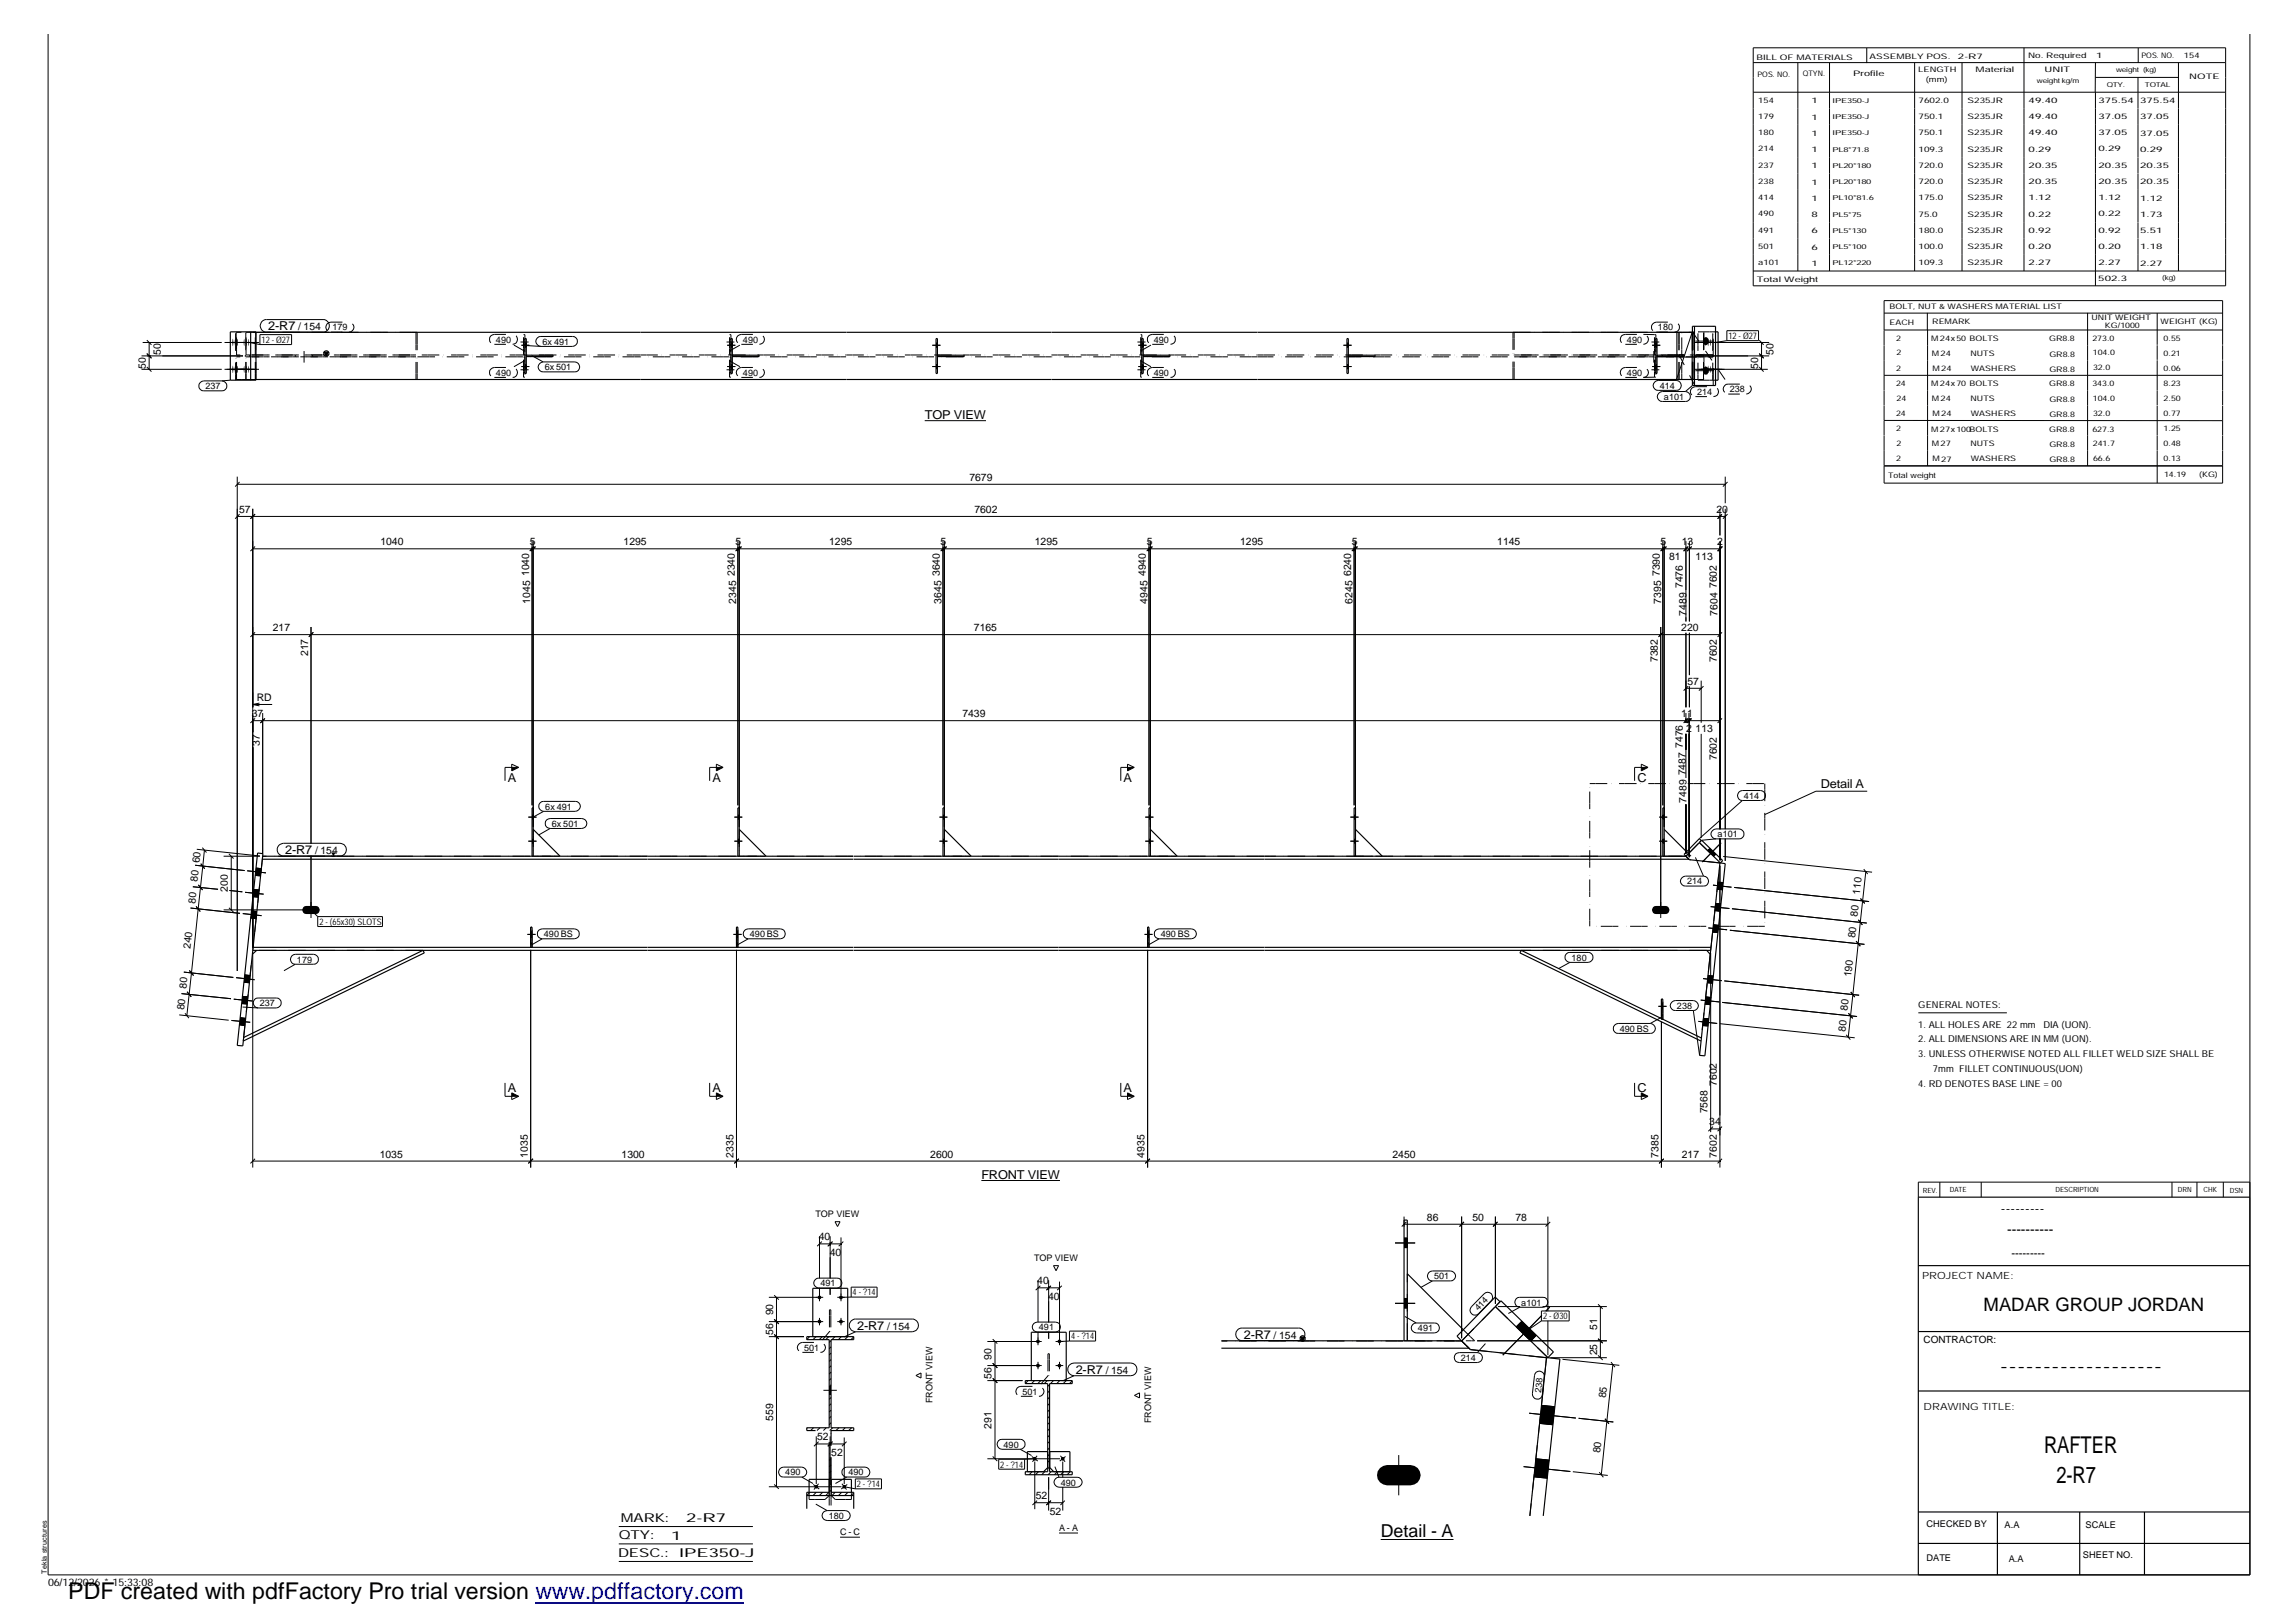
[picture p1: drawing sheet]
<svg xmlns="http://www.w3.org/2000/svg" width="420mm" height="297mm" viewBox="0 0 420 297" stroke-linecap="round" stroke-linejoin="round" font-family="sans-serif">
<defs><g id="words">
<g font-size="4.2">
<text x="374.2" y="265.9">RAFTER</text>
<text x="376.5" y="271.4">2-R7</text>
<text x="12.5" y="292.7">PDF created with pdfFactory Pro trial version www.pdffactory.com</text>
</g>
<text font-size="3.4" x="363.1" y="239.9">MADAR GROUP JORDAN</text>
<text font-size="3.3" x="252.8" y="281.4">Detail - A</text>
<g font-size="2.5">
<text x="366.3" y="222.1">---------</text>
<text x="367.5" y="225.9">----------</text>
<text x="366.1" y="250.9">-------------------</text>
</g>
<g font-size="2.2">
<text x="49.1" y="60.5">2-R7</text>
<text x="169.3" y="76.7">TOP VIEW</text>
<text x="93" y="143">A</text>
<text x="130.4" y="143">A</text>
<text x="205.7" y="143">A</text>
<text x="299.8" y="143">C</text>
<text x="333.3" y="144.3">Detail A</text>
<text x="52.2" y="156.4">2-R7</text>
<text x="93" y="199.8">A</text>
<text x="130.4" y="199.8">A</text>
<text x="205.7" y="199.8">A</text>
<text x="299.8" y="199.8">C</text>
<text x="179.7" y="215.7">FRONT VIEW</text>
<text x="156.9" y="243.4">2-R7</text>
<text x="227.7" y="245.1">2-R7</text>
<text x="196.9" y="251.5">2-R7</text>
<text x="113.3" y="281.8">QTY:</text>
<text x="113.7" y="278.6">MARK:</text>
<text x="122.9" y="281.8">1</text>
<text x="125.6" y="278.6">2-R7</text>
<text x="113.2" y="285">DESC.:</text>
<text x="124.3" y="284.9">IPE350-J</text>
</g>
<text font-size="2.1" x="368.3" y="230.1">---------</text>
<g font-size="1.9">
<text x="29.5" y="65" transform="rotate(-90 29.5 65)">50</text>
<text x="54.6" y="60.5">/ 154</text>
<text x="324.7" y="65" transform="rotate(-90 324.7 65)">50</text>
<text x="26.7" y="67.5" transform="rotate(-90 26.7 67.5)">50</text>
<text x="321.9" y="67.5" transform="rotate(-90 321.9 67.5)">50</text>
<text x="177.5" y="88">7679</text>
<text x="43.8" y="93.9">57</text>
<text x="178.4" y="93.9">7602</text>
<text x="314.2" y="93.9">20</text>
<text x="69.6" y="99.8">1040</text>
<text x="97" y="99.8">5</text>
<text x="114.2" y="99.8">1295</text>
<text x="134.7" y="99.8">5</text>
<text x="151.8" y="99.8">1295</text>
<text x="172.2" y="99.8">5</text>
<text x="189.4" y="99.8">1295</text>
<text x="209.9" y="99.8">5</text>
<text x="227" y="99.8">1295</text>
<text x="247.5" y="99.8">5</text>
<text x="274.1" y="99.8">1145</text>
<text x="304" y="99.8">5</text>
<text x="307.9" y="99.8">13</text>
<text x="314.4" y="99.8">2</text>
<text x="96.9" y="105.4" transform="rotate(-90 96.9 105.4)">1040</text>
<text x="134.5" y="105.4" transform="rotate(-90 134.5 105.4)">2340</text>
<text x="172.1" y="105.4" transform="rotate(-90 172.1 105.4)">3640</text>
<text x="209.8" y="105.4" transform="rotate(-90 209.8 105.4)">4940</text>
<text x="247.4" y="105.4" transform="rotate(-90 247.4 105.4)">6240</text>
<text x="303.9" y="105.4" transform="rotate(-90 303.9 105.4)">7390</text>
<text x="305.6" y="102.6">81</text>
<text x="308.1" y="107.6" transform="rotate(-90 308.1 107.6)">7476</text>
<text x="310.4" y="102.6">113</text>
<text x="314.3" y="107.6" transform="rotate(-90 314.3 107.6)">7602</text>
<text x="97.1" y="110.5" transform="rotate(-90 97.1 110.5)">1045</text>
<text x="134.8" y="110.5" transform="rotate(-90 134.8 110.5)">2345</text>
<text x="172.3" y="110.5" transform="rotate(-90 172.3 110.5)">3645</text>
<text x="210.1" y="110.5" transform="rotate(-90 210.1 110.5)">4945</text>
<text x="247.6" y="110.5" transform="rotate(-90 247.6 110.5)">6245</text>
<text x="304.1" y="110.5" transform="rotate(-90 304.1 110.5)">7395</text>
<text x="308.7" y="112.7" transform="rotate(-90 308.7 112.7)">7489</text>
<text x="314.4" y="112.7" transform="rotate(-90 314.4 112.7)">7604</text>
<text x="50" y="115.5">217</text>
<text x="178.3" y="115.5">7165</text>
<text x="307.8" y="115.5">220</text>
<text x="56.4" y="120.1" transform="rotate(-90 56.4 120.1)">217</text>
<text x="303.5" y="121.2" transform="rotate(-90 303.5 121.2)">7382</text>
<text x="308.9" y="125.3">57</text>
<text x="314.3" y="121.2" transform="rotate(-90 314.3 121.2)">7602</text>
<text x="46.1" y="131.2">37</text>
<text x="47" y="128.3">RD</text>
<text x="176.2" y="131.2">7439</text>
<text x="307.8" y="131.2">11</text>
<text x="47.5" y="136.5" transform="rotate(-90 47.5 136.5)">37</text>
<text x="308.1" y="136.9" transform="rotate(-90 308.1 136.9)">7476</text>
<text x="308.7" y="134">2</text>
<text x="310.4" y="134">113</text>
<text x="308.7" y="141.9" transform="rotate(-90 308.7 141.9)">7487</text>
<text x="314.3" y="139.1" transform="rotate(-90 314.3 139.1)">7602</text>
<text x="308.7" y="146.9" transform="rotate(-90 308.7 146.9)">7489</text>
<text x="36.2" y="161.4" transform="rotate(-84 36.2 161.4)">80</text>
<text x="36.5" y="158" transform="rotate(-84 36.5 158)">60</text>
<text x="57.7" y="156.4">/ 154</text>
<text x="35.8" y="165.4" transform="rotate(-84 35.8 165.4)">80</text>
<text x="41.7" y="163.3" transform="rotate(-90 41.7 163.3)">200</text>
<text x="340.1" y="167.8" transform="rotate(-84 340.1 167.8)">80</text>
<text x="340.5" y="163.7" transform="rotate(-84 340.5 163.7)">110</text>
<text x="34.9" y="173.7" transform="rotate(-84 34.9 173.7)">240</text>
<text x="339.6" y="171.7" transform="rotate(-84 339.6 171.7)">80</text>
<text x="338.9" y="178.9" transform="rotate(-84 338.9 178.9)">190</text>
<text x="33.7" y="184.9" transform="rotate(-84 33.7 184.9)">80</text>
<text x="34.1" y="181" transform="rotate(-84 34.1 181)">80</text>
<text x="338.2" y="184.9" transform="rotate(-84 338.2 184.9)">80</text>
<text x="337.9" y="188.8" transform="rotate(-84 337.9 188.8)">80</text>
<text x="312.6" y="203.8" transform="rotate(-90 312.6 203.8)">7568</text>
<text x="314.3" y="198.7" transform="rotate(-90 314.3 198.7)">7602</text>
<text x="312.9" y="205.9">34</text>
<text x="69.5" y="211.9">1035</text>
<text x="96.6" y="211.9" transform="rotate(-90 96.6 211.9)">1035</text>
<text x="113.8" y="211.9">1300</text>
<text x="134.3" y="211.9" transform="rotate(-90 134.3 211.9)">2335</text>
<text x="170.3" y="211.9">2600</text>
<text x="209.5" y="211.9" transform="rotate(-90 209.5 211.9)">4935</text>
<text x="254.9" y="211.9">2450</text>
<text x="303.6" y="211.9" transform="rotate(-90 303.6 211.9)">7385</text>
<text x="307.9" y="211.9">217</text>
<text x="314.3" y="211.9" transform="rotate(-90 314.3 211.9)">7602</text>
<text x="149.9" y="227">40</text>
<text x="261.2" y="223.4">86</text>
<text x="269.6" y="223.4">50</text>
<text x="277.5" y="223.4">78</text>
<text x="151.9" y="229.8">40</text>
<text x="189.9" y="235.1">40</text>
<text x="191.9" y="237.9">40</text>
<text x="141.5" y="244.3" transform="rotate(-90 141.5 244.3)">56</text>
<text x="141.5" y="240.7" transform="rotate(-90 141.5 240.7)">90</text>
<text x="162.4" y="243.4">/ 154</text>
<text x="233.2" y="245.1">/ 154</text>
<text x="292.4" y="243.4" transform="rotate(-90 292.4 243.4)">51</text>
<text x="181.5" y="248.8" transform="rotate(-90 181.5 248.8)">90</text>
<text x="202.4" y="251.5">/ 154</text>
<text x="292.4" y="248.1" transform="rotate(-90 292.4 248.1)">25</text>
<text x="181.5" y="252.4" transform="rotate(-90 181.5 252.4)">56</text>
<text x="294" y="255.9" transform="rotate(-84 294 255.9)">85</text>
<text x="141.5" y="260" transform="rotate(-90 141.5 260)">559</text>
<text x="149.6" y="263.6">52</text>
<text x="181.5" y="261.5" transform="rotate(-90 181.5 261.5)">291</text>
<text x="152.2" y="266.4">52</text>
<text x="292.9" y="266" transform="rotate(-84 292.9 266)">80</text>
<text x="189.6" y="274.4">52</text>
<text x="192.2" y="277.2">52</text>
<text x="8.8" y="290.2">06/12/2026 * 15:33:08</text>
</g>
<g font-size="1.8">
<text x="351.9" y="234.1">PROJECT NAME:</text>
<text x="352.2" y="245.8">CONTRACTOR:</text>
<text x="352.2" y="258.1">DRAWING TITLE:</text>
</g>
<g font-size="1.7">
<text x="47.9" y="62.8">12 - Ø27</text>
<text x="60.9" y="60.5">179</text>
<text x="90.8" y="62.7">490</text>
<text x="99.3" y="63.1">6x 491</text>
<text x="136" y="62.7">490</text>
<text x="211.2" y="62.7">490</text>
<text x="297.9" y="62.7">490</text>
<text x="303.5" y="60.5">180</text>
<text x="316.4" y="62">12 - Ø27</text>
<text x="37.6" y="71.2">237</text>
<text x="90.8" y="68.8">490</text>
<text x="99.7" y="67.8">6x 501</text>
<text x="136" y="68.8">490</text>
<text x="211.2" y="68.8">490</text>
<text x="297.9" y="68.8">490</text>
<text x="303.9" y="71.1">414</text>
<text x="316.7" y="71.8">238</text>
<text x="304.6" y="73.2">a101</text>
<text x="310.7" y="72.3">214</text>
<text x="99.8" y="148.2">6x 491</text>
<text x="319.3" y="146.2">414</text>
<text x="101" y="151.3">6x 501</text>
<text x="314.5" y="153.2">a101</text>
<text x="308.9" y="161.9">214</text>
<text x="58.5" y="169.3">2 - (65x30) SLOTS</text>
<text x="99.6" y="171.5">490 BS</text>
<text x="137.3" y="171.5">490 BS</text>
<text x="212.5" y="171.5">490 BS</text>
<text x="54.4" y="176.2">179</text>
<text x="287.7" y="175.8">180</text>
<text x="47.5" y="184.2">237</text>
<text x="307" y="184.6">238</text>
<text x="351.2" y="184.6">GENERAL NOTES:</text>
<text x="296.5" y="188.8">490 BS</text>
<text x="351.2" y="190.8">2. ALL DIMENSIONS ARE IN MM (UON).</text>
<text x="351.2" y="188.1">1. ALL HOLES ARE 22 mm</text>
<text x="374.1" y="188.1">DIA (UON).</text>
<text x="351.2" y="193.5">3. UNLESS OTHERWISE NOTED ALL FILLET WELD SIZE SHALL BE</text>
<text x="353.9" y="196.2">7mm FILLET CONTINUOUS(UON)</text>
<text x="351.2" y="198.9">4. RD DENOTES BASE LINE = 00</text>
<text x="149.3" y="222.7">TOP VIEW</text>
<text x="189.3" y="230.7">TOP VIEW</text>
<text x="150.2" y="235.4">491</text>
<text x="156.1" y="237.1">4 - ?14</text>
<text x="262.6" y="234.1">501</text>
<text x="270.7" y="240" transform="rotate(-46 270.7 240)">414</text>
<text x="278.5" y="239">a101</text>
<text x="190.2" y="243.5">491</text>
<text x="196.1" y="245.1">4 - ?14</text>
<text x="259.6" y="243.7">491</text>
<text x="282.5" y="241.5">2 - Ø30</text>
<text x="147.2" y="247.2">501</text>
<text x="267.4" y="249.1">214</text>
<text x="170.7" y="256.9" transform="rotate(-90 170.7 256.9)">FRONT VIEW</text>
<text x="187.2" y="255.3">501</text>
<text x="282.2" y="254.9" transform="rotate(-84 282.2 254.9)">238</text>
<text x="210.7" y="260.5" transform="rotate(-90 210.7 260.5)">FRONT VIEW</text>
<text x="183.1" y="268.6">2 - ?14</text>
<text x="183.7" y="265">490</text>
<text x="143.8" y="270">490</text>
<text x="155.3" y="270">490</text>
<text x="156.9" y="272.2">2 - ?14</text>
<text x="194.2" y="271.9">490</text>
<text x="151.7" y="278">180</text>
<text x="153.8" y="281">C - C</text>
<text x="193.9" y="280.2">A - A</text>
<text x="352.7" y="279.5">CHECKED BY</text>
<text x="367" y="279.6">A.A</text>
<text x="381.8" y="279.7">SCALE</text>
<text x="352.7" y="285.7">DATE</text>
<text x="367.7" y="285.9">A.A</text>
<text x="381.3" y="285.1">SHEET NO.</text>
</g>
<g font-size="1.4">
<text x="321.6" y="10.9">BILL OF MATERIALS</text>
<text x="342.3" y="10.7">ASSEMBLY POS.</text>
<text x="358.4" y="10.7">2-R7</text>
<text x="371.3" y="10.6">No. Required</text>
<text x="383.8" y="10.6">1</text>
<text x="392" y="10.6">POS. NO.</text>
<text x="399.8" y="10.7">154</text>
<text x="321.7" y="14">POS. NO.</text>
<text x="330" y="14">QTYN.</text>
<text x="339.3" y="13.8">Profile</text>
<text x="351.2" y="13.2">LENGTH</text>
<text x="352.6" y="15">(mm)</text>
<text x="361.7" y="13.2">Material</text>
<text x="374.3" y="13.2">UNIT</text>
<text x="400.8" y="14.4">NOTE</text>
<text x="321.9" y="18.8">154</text>
<text x="321.9" y="21.7">179</text>
<text x="331.6" y="18.9">1</text>
<text x="331.6" y="21.9">1</text>
<text x="351.2" y="18.8">7602.0</text>
<text x="351.2" y="21.8">750.1</text>
<text x="360.2" y="18.8">S235JR</text>
<text x="360.2" y="21.8">S235JR</text>
<text x="371.4" y="18.9">49.40</text>
<text x="371.4" y="21.8">49.40</text>
<text x="384.2" y="18.8">375.54</text>
<text x="384.2" y="21.8">37.05</text>
<text x="391.8" y="18.9">375.54</text>
<text x="391.8" y="21.8">37.05</text>
<text x="321.9" y="24.8">180</text>
<text x="321.9" y="27.7">214</text>
<text x="331.6" y="24.8">1</text>
<text x="331.6" y="27.8">1</text>
<text x="351.2" y="24.8">750.1</text>
<text x="351.2" y="27.8">109.3</text>
<text x="360.2" y="24.8">S235JR</text>
<text x="360.2" y="27.8">S235JR</text>
<text x="371.4" y="24.8">49.40</text>
<text x="371.4" y="27.8">0.29</text>
<text x="384.2" y="24.8">37.05</text>
<text x="384.2" y="27.7">0.29</text>
<text x="391.8" y="24.8">37.05</text>
<text x="391.8" y="27.8">0.29</text>
<text x="321.9" y="30.7">237</text>
<text x="321.9" y="33.6">238</text>
<text x="331.6" y="30.8">1</text>
<text x="331.6" y="33.8">1</text>
<text x="351.2" y="30.7">720.0</text>
<text x="351.2" y="33.7">720.0</text>
<text x="360.2" y="30.7">S235JR</text>
<text x="360.2" y="33.7">S235JR</text>
<text x="371.4" y="30.8">20.35</text>
<text x="371.4" y="33.7">20.35</text>
<text x="384.2" y="30.7">20.35</text>
<text x="384.2" y="33.7">20.35</text>
<text x="391.8" y="30.8">20.35</text>
<text x="391.8" y="33.7">20.35</text>
<text x="321.9" y="36.6">414</text>
<text x="321.9" y="39.6">490</text>
<text x="331.6" y="36.7">1</text>
<text x="331.6" y="39.7">8</text>
<text x="351.2" y="36.7">175.0</text>
<text x="351.2" y="39.7">75.0</text>
<text x="360.2" y="36.6">S235JR</text>
<text x="360.2" y="39.7">S235JR</text>
<text x="371.4" y="36.7">1.12</text>
<text x="371.4" y="39.7">0.22</text>
<text x="384.2" y="36.6">1.12</text>
<text x="384.2" y="39.6">0.22</text>
<text x="391.8" y="36.7">1.12</text>
<text x="391.8" y="39.7">1.73</text>
<text x="321.9" y="42.6">491</text>
<text x="321.9" y="45.5">501</text>
<text x="331.6" y="42.7">6</text>
<text x="331.6" y="45.7">6</text>
<text x="351.2" y="42.6">180.0</text>
<text x="351.2" y="45.6">100.0</text>
<text x="360.2" y="42.6">S235JR</text>
<text x="360.2" y="45.6">S235JR</text>
<text x="371.4" y="42.7">0.92</text>
<text x="371.4" y="45.6">0.20</text>
<text x="384.2" y="42.6">0.92</text>
<text x="384.2" y="45.6">0.20</text>
<text x="391.8" y="42.7">5.51</text>
<text x="391.8" y="45.6">1.18</text>
<text x="321.6" y="51.5">Total Weight</text>
<text x="321.9" y="48.5">a101</text>
<text x="331.6" y="48.6">1</text>
<text x="351.2" y="48.6">109.3</text>
<text x="360.2" y="48.5">S235JR</text>
<text x="371.4" y="48.6">2.27</text>
<text x="384.1" y="51.5">502.3</text>
<text x="384.2" y="48.5">2.27</text>
<text x="391.8" y="48.6">2.27</text>
<text x="345.9" y="59.4">EACH</text>
<text x="345.9" y="56.5">BOLT, NUT &amp; WASHERS MATERIAL LIST</text>
<text x="353.7" y="59.4">REMARK</text>
<text x="382.9" y="58.6">UNIT WEIGHT</text>
<text x="395.6" y="59.3">WEIGHT (KG)</text>
<text x="347.1" y="62.3">2</text>
<text x="347.2" y="65">2</text>
<text x="353.5" y="62.4">M 24x 50 BOLTS</text>
<text x="353.7" y="65.1">M 24</text>
<text x="360.7" y="65.1">NUTS</text>
<text x="375.2" y="62.5">GR8.8</text>
<text x="375.2" y="65.3">GR8.8</text>
<text x="383.1" y="62.4">273.0</text>
<text x="383.2" y="65.1">104.0</text>
<text x="385.4" y="60.1">KG/1000</text>
<text x="396.1" y="62.3">0.55</text>
<text x="396.1" y="65.1">0.21</text>
<text x="347.1" y="67.9">2</text>
<text x="347.1" y="70.6">24</text>
<text x="353.5" y="70.7">M 24x 70 BOLTS</text>
<text x="353.8" y="67.9">M 24</text>
<text x="360.8" y="67.9">WASHERS</text>
<text x="375.2" y="70.7">GR8.8</text>
<text x="375.2" y="68">GR8.8</text>
<text x="383.1" y="70.7">343.0</text>
<text x="383.2" y="67.8">32.0</text>
<text x="396.1" y="67.9">0.06</text>
<text x="396.1" y="70.6">8.23</text>
<text x="347.1" y="76.2">24</text>
<text x="347.2" y="73.3">24</text>
<text x="353.7" y="73.4">M 24</text>
<text x="353.8" y="76.2">M 24</text>
<text x="360.7" y="73.4">NUTS</text>
<text x="360.8" y="76.2">WASHERS</text>
<text x="375.2" y="73.6">GR8.8</text>
<text x="375.2" y="76.3">GR8.8</text>
<text x="383.2" y="73.3">104.0</text>
<text x="383.2" y="76.1">32.0</text>
<text x="396.1" y="73.4">2.50</text>
<text x="396.1" y="76.1">0.77</text>
<text x="347.1" y="78.9">2</text>
<text x="347.2" y="81.6">2</text>
<text x="353.5" y="79">M 27x 100BOLTS</text>
<text x="353.7" y="81.7">M 27</text>
<text x="360.7" y="81.7">NUTS</text>
<text x="375.2" y="79">GR8.8</text>
<text x="375.2" y="81.8">GR8.8</text>
<text x="383.1" y="79">627.3</text>
<text x="383.2" y="81.6">241.7</text>
<text x="396.1" y="78.9">1.25</text>
<text x="396.1" y="81.7">0.48</text>
<text x="345.7" y="87.4">Total weight</text>
<text x="347.1" y="84.4">2</text>
<text x="353.8" y="84.4">M 27</text>
<text x="360.8" y="84.4">WASHERS</text>
<text x="375.2" y="84.6">GR8.8</text>
<text x="383.2" y="84.4">66.6</text>
<text x="396.1" y="84.4">0.13</text>
<text x="396.2" y="87.3">14.19</text>
<text x="402.6" y="87.2">(KG)</text>
</g>
<g font-size="1.3">
<text x="352" y="218.3">REV.</text>
<text x="357" y="218.2">DATE</text>
<text x="376.3" y="218.2">DESCRIPTION</text>
<text x="398.7" y="218.2">DRN</text>
<text x="403.4" y="218.2">CHK</text>
<text x="408.2" y="218.3">DSN</text>
<text x="8.6" y="288" transform="rotate(-90 8.6 288)">Tekla structures</text>
</g>
<g font-size="1.2">
<text x="372.9" y="15.2">weight kg/m</text>
<text x="385.7" y="15.9">QTY.</text>
<text x="387.4" y="13.2">weight (kg)</text>
<text x="392.7" y="15.9">TOTAL</text>
<text x="335.5" y="18.8">IPE350-J</text>
<text x="335.5" y="21.8">IPE350-J</text>
<text x="335.5" y="24.8">IPE350-J</text>
<text x="335.5" y="27.8">PL8*71.8</text>
<text x="335.5" y="30.7">PL20*180</text>
<text x="335.5" y="33.7">PL20*180</text>
<text x="335.5" y="36.7">PL10*81.6</text>
<text x="335.5" y="39.7">PL5*75</text>
<text x="335.5" y="42.6">PL5*130</text>
<text x="335.5" y="45.6">PL5*100</text>
<text x="335.5" y="48.6">PL12*220</text>
<text x="395.9" y="51.3">(kg)</text>
</g>
</g></defs>
<g fill="none" stroke="#000" stroke-width=".18">
<path d="M321 8.7h86.5v43.6h-86.5zM321 11.5h86.5M321 16.9h86.5M329.1 11.5v38.1M334.9 11.5v38.1M341.8 8.8v2.7M350.5 11.5v38.1M359.2 11.5v38.1M370.5 8.7v40.9M383.6 11.5v5.4M383.6 14.2h15.3M383.6 16.9v35.4"/>
<path d="M391.4 14.2v35.4M391.5 8.8v2.7M398.8 11.5v38.1M411.9 6.3v281.9h-403.1v-281.9M48 58.8l.6-.3h10.5a1.14 1.14 0 0 1 1.2 1.1 1.14 1.14 0 0 1-1.2 1.2h-10.3a1.17 1.17 0 0 1-1-.7 1.17 1.17 0 0 1 .2-1.3zM321 49.6h86.5M344.9 57.3h62M352.8 57.3v3.1M382.2 57.3v28M394.9 57.3v5.8M25.9 67.6h14.7M25.9 65.1h18.6"/>
<path d="M26.1 62.7h14.5M26.9 67.2l.8 .8M26.9 64.7l.8 .9M26.9 62.3l.8 .8M27.3 62.7v4.9M36.7 70l.6-.3h3.3a.91 .91 0 0 1 .9 .9 .91 .91 0 0 1-.9 .9h-3.3a.88 .88 0 0 1-.8-.5 .88 .88 0 0 1 .2-1zM41.1 62.7h6.3M41.1 67.6h6.3M42.2 69.6l-1.6 .1M45.7 62.7l1.9 .4M47.6 61.2h5.8v1.9h-5.8zM95.5 67.1h1.4"/>
<path d="M95.5 63.2h1.4M96.1 66.7h.3M96.1 67.5h.3M96.1 62.8h.3M96.1 63.5h.3M96.2 63.2l2.8 .2M97.4 65.1l2 1.1M98.4 61.8l.6-.2h5.8a.91 .91 0 0 1 .9 .9 .91 .91 0 0 1-.9 .9h-5.8a.92 .92 0 0 1-.8-.6 .92 .92 0 0 1 .2-1zM98.8 66.5l.6-.3h5.8a.91 .91 0 0 1 .9 .9 .91 .91 0 0 1-.9 1h-5.8a.88 .88 0 0 1-.8-.6 .88 .88 0 0 1 .2-1zM133.1 67.1h1.5M133.1 63.2h1.5M133.8 66.7h.3"/>
<path d="M133.8 67.5h.3M133.8 62.8h.3M133.8 63.5h.3M169.3 77h11.2M170.7 67.1h1.5M170.7 63.2h1.5M171.4 66.7h.2M171.4 67.5h.2M171.4 62.8h.2M171.4 63.5h.2M208.4 67.1h1.5M208.4 63.2h1.5"/>
<path d="M209 66.7h.3M209 67.5h.3M209 62.8h.3M209 63.5h.3M246 67.1h1.4M246 63.2h1.4M246.6 66.7h.2M246.6 67.5h.2M246.6 62.8h.2M246.6 63.5h.2M302.5 67.1h1.5M302.5 63.2h1.5"/>
<path d="M302.9 69.9l.7-.3h3.3a.91 .91 0 0 1 .9 .9 .91 .91 0 0 1-.9 .9h-3.3a.88 .88 0 0 1-.9-.5 .88 .88 0 0 1 .2-1zM303.1 66.7h.3M303.1 67.5h.3M303.1 62.8h.3M303.1 63.5h.3M303.7 72l.6-.3h4.3a.91 .91 0 0 1 .9 .9 .91 .91 0 0 1-.9 .9h-4.3a.88 .88 0 0 1-.8-.6 .88 .88 0 0 1 .2-.9zM309.8 60.8l-2.9 8.8M309.8 70.6l-1.2 1.1M310.2 62.7h13.7M310.2 67.6h13.4M310.2 65.1h13.7M310.4 67.8h3.4"/>
<path d="M310.4 62.4h3.4M316.1 60.5h5.8v1.8h-5.8zM316.1 62.3l-2.1 .4M322.1 67.2l.8 .8M322.1 64.7l.8 .9M322.1 62.3l.8 .8M322.5 62.7v4.9M344.9 60.4h62M344.9 68.7h62M344.9 76.9l62 .1M352.9 60.4v24.9M394.9 63.2v2.7"/>
<path d="M394.9 65.9v8.3M394.9 74.2v14.2M406.9 63.1v-8.1h-62v33.4h62v-14.2M406.9 63.2v2.7M406.9 65.9v8.3M43.4 88.6h272.4M43.4 87.2v90.5M43.4 94.5h272.4M43.9 88.2l-.8 .9M43.9 94.1l-.8 .8M46.3 93.1v80.3M46.7 94.1l-.9 .8"/>
<path d="M97.4 99v48.4M97.6 99v52.3M135.1 99v48.4M135.3 99v52.3M172.6 99v48.4M172.9 99v52.3M210.4 99v48.4M210.6 99v52.3M247.9 99v48.4M248.2 99v52.3M304.4 99v48.4M304.7 99v52.3"/>
<path d="M308.7 99v14.7M309.3 99v14.7M314.9 93.1v4.9M314.9 99v52.8M315 99v52.8M315.3 94.1l-.8 .8 .7-.7M315.8 87.2v4.9M315.8 93.1v58.7M316.3 88.2l-.9 .9M316.3 94.1l-.9 .8M344.9 85.2h62M46.3 100.4h268.7"/>
<path d="M46.3 116.1h268.6M46.7 115.7l-.9 .9M46.7 100l-.9 .9M56.9 114.8v39.6M57.4 115.7l-.9 .9M97.7 100.1l-.7 .8M97.8 100l-.8 .8M98 100l-.8 .9 .8-.8M135.5 100l-.8 .9M135.8 100l-.9 .9M173.1 100l-.9 .9M173.3 100l-.8 .9"/>
<path d="M210.8 100l-.9 .9M211 100l-.8 .9 .7-.8M248.2 100.1l-.7 .8M248.3 100l-.7 .8M248.5 100l-.8 .9 .8-.8M304 114.8v53.2M304.5 115.7l-.9 .9M304.8 100l-.8 .9M305.1 100l-.9 .9M308.7 115.8v13.6M309.1 100l-.9 .9M309.3 115.8v7.8"/>
<path d="M309.7 100l-.8 .9M315.3 100l-.8 .9 .7-.8M315.3 115.7l-.8 .9M315.4 100l-.9 .9M46.3 131.9h268.6M46.3 128.9l1.2 .3M46.3 128.9h3.5M46.7 131.5l-.9 .8M47.5 128.7l-1.2 .2M48.1 130.5v25.7M48.5 131.5l-.8 .8M93.7 139.9l1.3 .5-1.3 .7z"/>
<path d="M131.1 139.9l1.3 .5-1.3 .7zM206.4 139.9l1.2 .5-1.2 .7zM300.5 139.9l1.2 .5-1.2 .7zM308.7 130.5v1.8M308.7 134.3v8M308.7 126h2.7M309.1 125.6l-.9 .8M309.1 131.5l-.9 .8M309.2 130.5v26.2M309.3 125.6v3.8M309.3 131.5v25.4M309.5 131.5l-.7 .8"/>
<path d="M309.6 131.5l-.8 .8M309.7 131.5l-.8 .8M311.4 124.6v7.7M311.4 134.3v19.1M311.9 125.6l-.9 .8M315.3 131.5l-.8 .8M35.7 158.4l9.1 .9M36 155.4l11.6 1.3M36.7 158.1l.8 .9-.7-.9M37 155.1l.8 .9M37.4 155.6l-3.2 30.3M40.9 156.7h6.7"/>
<path d="M41.9 156.3l.9 .8M42.3 156.7v9.8M45.3 159.4l3.4 .4M46.9 158.9l.9 .1M51.1 154.7l.8-.4h10.3a1.16 1.16 0 0 1 1.2 1.2 1.16 1.16 0 0 1-1.2 1.2h-10.3a1.15 1.15 0 0 1-1.1-.8 1.15 1.15 0 0 1 .3-1.2zM56.9 156.6v11.4M95 140.4h-2.5v2.5M96.7 154h1.5M96.7 149.5h1.5M97.4 153.6h.2M97.4 154.3h.2M97.4 149.2h.2"/>
<path d="M97.4 149.9h.2M98.9 146.9l.6-.2h5.8a.91 .91 0 0 1 1 .9 .91 .91 0 0 1-1 .9h-5.8a.92 .92 0 0 1-.8-.6 .92 .92 0 0 1 .2-1zM99.5 148.5l-2 1.1M100.1 150.1l.6-.3h5.8a.91 .91 0 0 1 .9 .9 .91 .91 0 0 1-.9 .9h-5.8a.91 .91 0 0 1-.8-.5 .91 .91 0 0 1 .2-1zM100.7 151.6l-2.1 1.2M132.4 140.4h-2.5v2.5M134.5 154h1.4M134.5 149.5h1.4M135.1 153.6h.2M135.1 154.3h.2M135.1 149.2h.2M135.1 149.9h.2"/>
<path d="M172 154h1.4M172 149.5h1.4M172.6 153.6h.3M172.6 154.3h.3M172.6 149.2h.3M172.6 149.9h.3M207.6 140.4h-2.4v2.5M209.7 154h1.5M209.7 149.5h1.5M210.4 153.6h.2M210.4 154.3h.2M210.4 149.2h.2"/>
<path d="M210.4 149.9h.2M247.2 154h1.5M247.2 149.5h1.5M247.9 153.6h.3M247.9 154.3h.3M247.9 149.2h.3M247.9 149.9h.3M301.7 140.4h-2.4v2.5M303.8 154h1.4M303.8 149.5h1.4M304.4 153.6h.3M304.4 154.3h.3"/>
<path d="M304.4 149.2h.3M304.4 149.9h.3M308.7 147.2v9M310.4 156.9l1.5 3.4M313.1 155.3l-.5 .4M313.5 152l.7-.3h4.2a.91 .91 0 0 1 .9 .9 .91 .91 0 0 1-.9 .9h-4.2a.88 .88 0 0 1-.9-.5 .88 .88 0 0 1 .2-1zM314.1 156.3l-.4 .4M314.2 153.5l-2.7 .3M314.9 153.5v3.9M314.9 158.4v55.3M315 153.5v4M315.1 154.2l-3.4 3.6"/>
<path d="M315.5 156.7l27.2 2.9M315.8 153.5v4.1M318.3 145l.7-.3h3.3a.91 .91 0 0 1 .9 .9 .91 .91 0 0 1-.9 .9h-3.3a.91 .91 0 0 1-.8-.6 .91 .91 0 0 1 .1-.9zM319 146.5l-7.9 7M341.2 159.1l.7 .9M341.6 159.5l-3.2 30.3M341.8 144.8h-9.4l-9.3 4.3M33.7 177.9l9 1M34.7 177.6l.7 .9M34.9 166.2l9 1M35.3 162.3l4.6 .5M35.9 165.9l.8 .9"/>
<path d="M36.3 162l.8 .9M40.9 166.5h17.5M41.9 166.1l.9 .8M42 163l2.4 .2M43.2 178.9l3.4 .4M44.4 167.2l3.5 .4M44.7 179.8l.9 .1M44.8 178.4l1 .1M44.9 163.3l3.4 .3M45.9 168l1 .1M46.1 166.7l.9 .1M46.3 174.4v39.3"/>
<path d="M46.3 164.1l1 .1M46.5 162.8l1 .1M46.7 160.2l1 .1M53.4 174.9l.7-.2h3.3a.91 .91 0 0 1 .9 .9 .91 .91 0 0 1-.9 .9h-3.3a.91 .91 0 0 1-.8-.6 .91 .91 0 0 1 .1-1zM54.1 176.5l-2.1 1.2M56.9 166.5l1.3 1.3M58.2 167.8h11.8v1.8h-11.8zM96.6 171h1.4M97.2 171.5h.2M97.2 170.5h.2M97.2 173.8v39.9M98.6 170.3l.7-.3h5.9a.91 .91 0 0 1 .8 .9 .91 .91 0 0 1-.8 .9h-5.9a.91 .91 0 0 1-.9-.5 .91 .91 0 0 1 .2-1z"/>
<path d="M99.3 171.8l-2.1 1.2M134.3 171h1.5M134.8 171.5h.3M134.8 170.5h.3M134.8 173.8v39.9M136.4 170.3l.6-.3h5.9a.91 .91 0 0 1 .9 .9 .91 .91 0 0 1-.9 .9h-5.9a.91 .91 0 0 1-.9-.5 .91 .91 0 0 1 .3-1zM137 171.8l-2.1 1.2M209.5 171h1.5M210.1 171.5h.3M210.1 170.5h.3M210.1 173.8v39.9M211.6 170.3l.6-.3h5.9a.91 .91 0 0 1 .9 .9 .91 .91 0 0 1-.9 .9h-5.9a.91 .91 0 0 1-.8-.5 .91 .91 0 0 1 .2-1z"/>
<path d="M212.2 171.8l-2.1 1.2M286.8 174.6l.6-.3h3.3a.91 .91 0 0 1 .9 .9 .91 .91 0 0 1-.9 .9h-3.3a.92 .92 0 0 1-.8-.5 .92 .92 0 0 1 .2-1zM287.4 176.1l-2.1 1.2M302.6 166.5h2.9M307.9 160.6l.7-.3h3.3a.91 .91 0 0 1 .9 1 .91 .91 0 0 1-.9 .9h-3.3a.88 .88 0 0 1-.9-.6 .88 .88 0 0 1 .2-1zM311.8 179.1l3.4 .4M312.5 179.9h1M312.7 178.5l.9 .1M312.8 169.8l3.4 .4M313.2 165.9l3.4 .4M313.2 174.4v32.8M313.5 170.6l1 .1"/>
<path d="M313.6 162l3.4 .4M313.6 169.2l1.1 .2M313.9 166.7l1 .1M314.1 165.3l.9 .1M314.4 162.8h.9M314.5 161.4l1 .1M315.7 179.5l24.7 2.6M316.7 170.3l24.6 2.5M317.1 166.3l24.7 2.6M317.5 162.4l24.7 2.6M339.8 172.2l.8 1M340.2 168.3l.8 1"/>
<path d="M340.6 164.5l.8 .8M32.8 185.7l9.1 1M33.2 181.8l9.1 1M33.9 185.4l.7 .9M34.2 181.5l.8 .9M42.4 186.8l3.4 .3M42.8 182.9l3.4 .3M43.9 187.6l.9 .1M44 186.3l1 .1M44.3 183.7l1 .1M44.4 182.4h1M44.4 184.3l2.8 .2"/>
<path d="M46.6 182.9l.6-.2h3.4a.91 .91 0 0 1 .9 .9 .91 .91 0 0 1-.9 .9h-3.4a.94 .94 0 0 1-.8-.6 .94 .94 0 0 1 .2-1zM92.5 198.2v2.4h2.5M129.9 198.2v2.4h2.5M205.2 198.2v2.4h2.4M295.6 187.6l.6-.3h5.9a.91 .91 0 0 1 1 .9 .91 .91 0 0 1-1 .9h-5.9a.88 .88 0 0 1-.8-.5 .88 .88 0 0 1 .2-1zM299.3 198.2v2.4h2.4M303.6 184.2h1.5M304.2 184.6h.2M304.2 183.7h.2M304.2 187v26.7M304.2 186.2l-2.1 1.1M306.1 183.4l.6-.3h3.3a.91 .91 0 0 1 .9 .9 .91 .91 0 0 1-.9 .9h-3.3a.88 .88 0 0 1-.8-.5 .88 .88 0 0 1 .2-1z"/>
<path d="M310 184.9l1.1 8.3M310.9 186.9l3.5 .4M311.4 183l3.4 .4M311.7 187.7l1 .1M311.9 186.4l.9 .1M312.1 183.8l1 .1M312.3 182.4l1 .2M314.9 187.4l24.7 2.5M315.3 183.5l24.7 2.5M338 189.4l.8 .9M338.4 185.4l.8 1M338.8 181.6l.8 .9"/>
<path d="M351.2 185.4h16.2M46.3 212.5h268.6M46.7 212.1l-.9 .8M93.7 200l1.3 .6-1.3 .6zM97.6 212.1l-.9 .8M131.1 200l1.3 .6-1.3 .6zM135.3 212.1l-.8 .8M179.7 216.1h14.4M206.4 200l1.2 .6-1.2 .6zM210.5 212.1l-.8 .8M300.5 200l1.2 .6-1.2 .6zM304.6 212.1l-.9 .8"/>
<path d="M313.2 206.6h1.7M313.6 206.2l-.8 .8M315.3 212.1l-.8 .8M315.3 206.2l-.8 .8M355.1 216.4v2.7M362.7 216.4v2.7M397.6 216.4v2.7M402.2 216.4v2.7M407 216.4v2.7M411.9 216.4h-60.7v2.7M140.8 237.4h9.9M141.7 237.1l.9 .8"/>
<path d="M142.2 237.4v34.7M149.3 234.2l.6-.3h3.3a.91 .91 0 0 1 .9 .9 .91 .91 0 0 1-.9 .9h-3.3a.91 .91 0 0 1-.9-.5 .91 .91 0 0 1 .3-1zM150 226.3v7.7M150 235.7v2.5M150 227.7h4M150.5 227.2l-.9 .9M152 226.3v7.7M152 235.7v1.3M152.4 227.3l-.8 .8M152.4 227.3l-.8 .7M152.9 223.6h.9l-.5 .9zM153.3 237.4h1.3"/>
<path d="M154 226.5v11.7M154.4 227.2l-.9 .9M155.8 235.6h4.8v1.8h-4.8zM155.8 237.4h-1.8M190 234.3v7.7M190 235.7h4M190.5 235.3l-.9 .8M192 234.3v7.7M192.4 235.4l-.8 .7M192.4 235.3l-.8 .8M192.9 231.6h.9l-.5 1zM194 234.6v11.6"/>
<path d="M194.4 235.3l-.9 .8M255.4 238.5h3.7M255.4 227.5h3.7M257 237.6h.6M257 239.4h.6M257 226.6h.6M257 228.3h.6M257 224.1h26.4M257 222.7v1.8M257.5 223.6l-.9 .9M261.6 232.9l.7-.3h3.3a.91 .91 0 0 1 .9 .9 .91 .91 0 0 1-.9 .9h-3.3a.91 .91 0 0 1-.9-.5 .91 .91 0 0 1 .2-1zM262.3 234.4l-2.2 1.2"/>
<path d="M267.6 222.7v22.2M268 223.6l-.8 .9M271.7 236.8a.91 .91 0 0 1 1.3 0 .91 .91 0 0 1 0 1.3l-2.3 2.3a.91 .91 0 0 1-1.3 0 .91 .91 0 0 1 0-1.2zM273.8 222.7v15.9M274.2 223.6l-.9 .9M274.2 239.1h4.1M277.6 237.7l.6-.3h4.3a.91 .91 0 0 1 .9 .9 .91 .91 0 0 1-.9 1h-4.3a.94 .94 0 0 1-.8-.6 .94 .94 0 0 1 .2-1zM278.2 239.3l-2.1 1.1M282.2 239.9h5.1v1.9h-5.1zM282.4 239.1h11.8M283.4 222.7v17.3M283.7 239.2l-.7 .8"/>
<path d="M283.8 223.6l-.8 .9M292.6 238.7l.8 .9M293 239.1v9.4M140.8 241.9h9.9M140.8 244.6h6.4M141.7 244.2l.9 .9M141.7 241.5l.9 .8M148.2 244.6l-.5 .6M149.4 244.6l-.6 .6M150 241.2v1.4M150.5 244.6l-.5 .6M150.7 254.5h2.5"/>
<path d="M151.7 244.6l-.5 .6M151.8 255.2h.3M151.8 253.7h.3M152.1 259.2l-.3 .4M152.1 258.1l-.3 .3M152.1 256.9l-.3 .3M152.1 255.8l-.3 .3M152.1 254.6l-.3 .4M152.1 253.4l-.3 .4M152.1 252.3l-.3 .3M152.1 251.1l-.3 .4M152.1 250l-.3 .3"/>
<path d="M152.1 248.8l-.3 .4M152.1 247.6l-.3 .4M152.1 246.5l-.3 .3M152.1 245.3l-.3 .4M152.9 244.6l-.6 .6M153.3 241.9h1.3M154 241.2v1.4M154 244.6l-.5 .6M155.2 244.6l-.6 .6M155.8 241.8l.6-.4h10.6a1.16 1.16 0 0 1 1.1 1.2 1.16 1.16 0 0 1-1.1 1.1h-10.4a1.19 1.19 0 0 1-1-.7 1.19 1.19 0 0 1 .2-1.2zM156.3 244.7l-.5 .5M156.6 243.7l-2 1"/>
<path d="M167.7 251.7l.9-.4v.9zM180.8 249.9h9.9M180.8 245.5h9.9M180.8 252.7h6.4M181.7 252.3l.9 .8M181.7 249.5l.9 .8M181.7 245.1l.9 .8M182.2 245.5v21.5M188.2 252.7l-.5 .5M189.3 242.2l.6-.2h3.3a.91 .91 0 0 1 .9 .9 .91 .91 0 0 1-.9 .9h-3.3a.91 .91 0 0 1-.8-.6 .91 .91 0 0 1 .2-1zM189.4 252.7l-.6 .5M190 243.7v2.5"/>
<path d="M190 249.2v1.4M190.5 252.7l-.5 .5M191.7 252.7l-.5 .5M192 243.7v1.3M192.2 259.2l-.4 .3M192.2 258l-.4 .3M192.2 256.9l-.4 .3M192.2 255.7l-.4 .4M192.2 254.5l-.4 .4M192.2 253.4l-.4 .3M192.9 252.7l-.6 .5M193.3 249.9h1.3"/>
<path d="M193.3 245.5h1.3M194 249.2v1.4M194 252.7l-.5 .5M195.2 252.7l-.6 .5M195.8 243.6h4.8v1.8h-4.8zM195.8 245.4l-1.8 .1M195.8 249.8l.8-.3h10.4a1.16 1.16 0 0 1 1.2 1.1 1.16 1.16 0 0 1-1.2 1.2h-10.4a1.15 1.15 0 0 1-1-.7 1.15 1.15 0 0 1 .2-1.3zM196.3 252.7l-.5 .5M196.6 251.8l-2 .9M207.7 255.4l.9-.5v.9zM226.7 243.2l.5-.1h10.5a1.14 1.14 0 0 1 1.2 1.1 1.14 1.14 0 0 1-1.2 1.1h-10.3a1.16 1.16 0 0 1-1.1-.8 1.16 1.16 0 0 1 .4-1.3zM257.2 240.9l2.1 1.2"/>
<path d="M258.7 242.4l.6-.3h3.3a.91 .91 0 0 1 .9 .9 .91 .91 0 0 1-.9 1h-3.3a.91 .91 0 0 1-.9-.6 .91 .91 0 0 1 .3-1zM266.5 247.8l.7-.2h3.3a.91 .91 0 0 1 .9 .9 .91 .91 0 0 1-.9 .9h-3.3a.93 .93 0 0 1-.9-.6 .93 .93 0 0 1 .2-1zM270.4 245.4h23.8M271.9 245.9l-1.4 1.7M278.6 241.8l-1 1.1M280 258.6l8.5 .9M281.2 251.1a.91 .91 0 0 1 1 0 .91 .91 0 0 1 .5 .9l-.3 3.3a.91 .91 0 0 1-1 .8 .91 .91 0 0 1-.9-1l.4-3.3zM281.3 244.4l-1.1 1M282.2 257.2l2.4 .3M282.2 241.8l-2.8 1.8M282.3 240.7l-7.2 7.3M283.4 241.7v6.3"/>
<path d="M283.8 248.5h10.4M286 248.8l10.5 1.1M289 259.6l6.4 .7M292.6 248.1l.8 .8M292.6 245l.8 .8M293.8 259.7l.8 .9M294.9 249.3l.8 .9M295.3 249.8l-2.1 20.1M113.3 279.4h24.5M140.8 272.1h13.3M141.7 271.7l.9 .8M142.8 268.8l.7-.3h3.3a.91 .91 0 0 1 .9 .9 .91 .91 0 0 1-.9 .9h-3.3a.91 .91 0 0 1-.9-.5 .91 .91 0 0 1 .2-1z"/>
<path d="M146.8 270.3l2 1.2M147.8 261.3l-.1 .1M148.3 273.1l-.6 .6M148.9 271.7l1.1 .8M148.9 261.3l-.5 .5M149.4 275.3l2 1.2M149.4 273.1l-.6 .6M149.4 264.3h5.2M149.4 262.9v8.7M149.9 271.6l-.9 1M149.9 263.8l-.9 .9M150.1 261.3l-.5 .5"/>
<path d="M150.6 273.1l-.6 .6M150.8 276.7l.6-.2h3.3a.91 .91 0 0 1 1 .9 .91 .91 0 0 1-1 .9h-3.3a.91 .91 0 0 1-.8-.6 .91 .91 0 0 1 .2-1zM151.3 261.3l-.6 .5M151.8 273.1l-.6 .6M151.9 264.9l-.1 .1M151.9 266.1h-.1M152 262.9v8.7M152.1 260.4l-.3 .4M152.1 262.3v.1M152.1 263.5h.1M152.1 266.9l-.3 .4M152.1 268.1l-.3 .3"/>
<path d="M152.1 269.2l-.3 .4M152.1 270.4l-.3 .3M152.1 271.6l-.3 .3M152.1 272.7l-.3 .4M152.4 263.8l-.8 .9M152.4 261.3l-.5 .5M152.9 273.1l-.6 .6M153.6 261.3l-.6 .5M154.1 273.1l-.6 .6M154.1 271.6l.9 1M154.4 268.8l.6-.3h3.4a.91 .91 0 0 1 .9 .9 .91 .91 0 0 1-.9 .9h-3.4a.88 .88 0 0 1-.8-.5 .88 .88 0 0 1 .2-1zM154.6 263.1v8.5"/>
<path d="M154.6 272.1l2 .4M154.7 261.3l-.5 .5M155 263.8l-.9 .9M155 270.3l-2 1.2M155.1 271.7l-1.1 .8M155.2 273.1l-.6 .6M155.9 261.3l-.5 .5M156.3 273.2l-.5 .5M156.6 270.7h4.8v1.8h-4.8zM180.8 267h13.3M181.7 266.6l.9 .8M182.8 263.7l.6-.3h3.4a.91 .91 0 0 1 .9 .9 .91 .91 0 0 1-.9 .9h-3.4a.94 .94 0 0 1-.8-.5 .94 .94 0 0 1 .2-1z"/>
<path d="M182.8 267.1h4.8v1.8h-4.8zM186.8 265.2l2 1.2M187.8 269.4h-.1M188.9 266.6l1.1 .8M188.9 269.4l-.5 .5M189.4 275h5.2M189.4 267.5v8.7M189.4 267l-1.8 .1M189.9 266.4l-.9 1.1M189.9 274.6l-.9 .8M190.1 269.4l-.5 .5M191.3 269.4l-.6 .5"/>
<path d="M192 270.4v6.1M192.2 268.5l-.4 .3M192.2 267.3l-.4 .3M192.2 266.1l-.4 .4M192.2 265l-.4 .3M192.2 263.8l-.4 .3M192.2 262.7l-.4 .3M192.2 261.5l-.4 .3M192.2 260.3l-.4 .4M192.4 269.4l-.5 .5M192.4 274.6l-.8 .8M193.1 268.4l.8 2"/>
<path d="M193.3 270.6l.6-.2h3.3a.91 .91 0 0 1 .9 .9 .91 .91 0 0 1-.9 .9h-3.3a.92 .92 0 0 1-.9-.6 .92 .92 0 0 1 .3-1zM193.6 269.4l-.6 .5M194.1 266.4l.9 1.1M194.6 267.5v2.9M194.6 272.1v4.4M194.7 269.4l-.5 .5M194.9 274.6l-.8 .8M195.1 266.6l-1.1 .8M195.9 269.4l-.5 .5M252.4 270h7.4M256.1 266.3v7.4M278.9 268.4l8.6 .9"/>
<path d="M280.8 270.3l2.5 .2M281.2 267l2.4 .2M281.9 260.5l2.4 .3M288 269.4l6.3 .6M292.8 269.4l.7 1M113.3 282.6h24.5M113.3 285.8h24.5M153.8 281.3h3.6M193.9 280.6h3.5M252.8 281.8h13.3"/>
</g>
<g fill="#000">
<path d="M59.4 64.5h.7l-.4 .6zM60.6 156h.8l-.4 .7zM93.7 140.4h1.3l-1.3 .7zM131.1 140.4h1.3l-1.3 .7zM206.4 140.4h1.2l-1.2 .7zM300.5 140.4h1.2l-1.2 .7zM93.7 200l1.3 .6h-1.3zM131.1 200l1.3 .6h-1.3zM206.4 200l1.2 .6h-1.2zM300.5 200l1.2 .6h-1.2zM238.1 244.7h.8l-.4 .7z"/>
<path d="M42.6 62l.1 .4-.1 1z" fill-rule="evenodd"/>
<path d="M42.6 66.9v1.4z" fill-rule="evenodd"/>
<path d="M43 62l.1 1.4z" fill-rule="evenodd"/>
<path d="M43.1 66.9v1.4z" fill-rule="evenodd"/>
<path d="M43.4 62v1.4z" fill-rule="evenodd"/>
<path d="M43.4 66.9v1.4z" fill-rule="evenodd"/>
<path d="M44.7 62v1.4z" fill-rule="evenodd"/>
<path d="M44.7 66.9v1.4z" fill-rule="evenodd"/>
<path d="M45.1 62v1.4z" fill-rule="evenodd"/>
<path d="M45.1 66.9v1.4z" fill-rule="evenodd"/>
<path d="M45.5 62v1.4z" fill-rule="evenodd"/>
<path d="M45.5 66.9v1.4z" fill-rule="evenodd"/>
<path d="M96.1 66.7h.3v.8h-.3z" fill-rule="evenodd"/>
<path d="M96.1 66.7h.3v.8h-.3z" fill-rule="evenodd"/>
<path d="M96.1 62.8h.3v.7h-.3z" fill-rule="evenodd"/>
<path d="M96.1 62.8h.3v.7h-.3z" fill-rule="evenodd"/>
<path d="M133.8 66.7h.3v.8h-.3z" fill-rule="evenodd"/>
<path d="M133.8 66.7h.3v.8h-.3z" fill-rule="evenodd"/>
<path d="M133.8 62.8h.3v.7h-.3z" fill-rule="evenodd"/>
<path d="M133.8 62.8h.3v.7h-.3z" fill-rule="evenodd"/>
<path d="M171.4 66.7h.2v.8h-.2z" fill-rule="evenodd"/>
<path d="M171.4 66.7h.2v.8h-.2z" fill-rule="evenodd"/>
<path d="M171.4 62.8h.2v.7h-.2z" fill-rule="evenodd"/>
<path d="M171.4 62.8h.2v.7h-.2z" fill-rule="evenodd"/>
<path d="M209 66.7h.3v.8h-.3z" fill-rule="evenodd"/>
<path d="M209 66.7h.3v.8h-.3z" fill-rule="evenodd"/>
<path d="M209 62.8h.3v.7h-.3z" fill-rule="evenodd"/>
<path d="M209 62.8h.3v.7h-.3z" fill-rule="evenodd"/>
<path d="M246.6 66.7h.2v.8h-.2z" fill-rule="evenodd"/>
<path d="M246.6 66.7h.2v.8h-.2z" fill-rule="evenodd"/>
<path d="M246.6 62.8h.2v.7h-.2z" fill-rule="evenodd"/>
<path d="M246.6 62.8h.2v.7h-.2z" fill-rule="evenodd"/>
<path d="M303.1 66.7h.3v.8h-.3z" fill-rule="evenodd"/>
<path d="M303.1 66.7h.3v.8h-.3z" fill-rule="evenodd"/>
<path d="M303.1 62.8h.3v.7h-.3z" fill-rule="evenodd"/>
<path d="M303.1 62.8h.3v.7h-.3z" fill-rule="evenodd"/>
<path d="M312 67.2a.68 .68 0 0 1 .8 .3 .68 .68 0 0 1-.1 .9 .5 .5 0 0 1-.6 .1 .5 .5 0 0 1-.3-.5z" fill-rule="evenodd"/>
<path d="M311.9 61.9a.56 .56 0 0 1 .7 0 .56 .56 0 0 1 .2 .7 .51 .51 0 0 1-.5 .6 .51 .51 0 0 1-.5-.6z" fill-rule="evenodd"/>
<path d="M312.3 66.9v1.4z" fill-rule="evenodd"/>
<path d="M312.3 62v1.4z" fill-rule="evenodd"/>
<path d="M312.7 66.9v1.4z" fill-rule="evenodd"/>
<path d="M312.7 62l.1 .4-.1 1z" fill-rule="evenodd"/>
<path d="M313.1 66.9v1.4z" fill-rule="evenodd"/>
<path d="M313.1 62v1.4z" fill-rule="evenodd"/>
<path d="M97.4 153.6h.2v.7h-.2z" fill-rule="evenodd"/>
<path d="M97.4 149.2h.2v.7h-.2z" fill-rule="evenodd"/>
<path d="M97.4 153.6h.2v.7h-.2z" fill-rule="evenodd"/>
<path d="M97.4 149.2h.2v.7h-.2z" fill-rule="evenodd"/>
<path d="M135.1 153.6h.2v.7h-.2z" fill-rule="evenodd"/>
<path d="M135.1 149.2h.2v.7h-.2z" fill-rule="evenodd"/>
<path d="M135.1 153.6h.2v.7h-.2z" fill-rule="evenodd"/>
<path d="M135.1 149.2h.2v.7h-.2z" fill-rule="evenodd"/>
<path d="M172.6 153.6h.3v.7h-.3z" fill-rule="evenodd"/>
<path d="M172.6 149.2h.3v.7h-.3z" fill-rule="evenodd"/>
<path d="M172.6 153.6h.3v.7h-.3z" fill-rule="evenodd"/>
<path d="M172.6 149.2h.3v.7h-.3z" fill-rule="evenodd"/>
<path d="M210.4 153.6h.2v.7h-.2z" fill-rule="evenodd"/>
<path d="M210.4 149.2h.2v.7h-.2z" fill-rule="evenodd"/>
<path d="M210.4 153.6h.2v.7h-.2z" fill-rule="evenodd"/>
<path d="M210.4 149.2h.2v.7h-.2z" fill-rule="evenodd"/>
<path d="M247.9 153.6h.3v.7h-.3z" fill-rule="evenodd"/>
<path d="M247.9 149.2h.3v.7h-.3z" fill-rule="evenodd"/>
<path d="M247.9 153.6h.3v.7h-.3z" fill-rule="evenodd"/>
<path d="M247.9 149.2h.3v.7h-.3z" fill-rule="evenodd"/>
<path d="M304.4 153.6h.3v.7h-.3z" fill-rule="evenodd"/>
<path d="M304.4 149.2h.3v.7h-.3z" fill-rule="evenodd"/>
<path d="M304.4 153.6h.3v.7h-.3z" fill-rule="evenodd"/>
<path d="M304.4 149.2h.3v.7h-.3z" fill-rule="evenodd"/>
<path d="M313.1 155.3l1 1-.4 .4-1.1-1z" fill-rule="evenodd"/>
<path d="M313.1 155.3l1 1-.4 .4-1.1-1z" fill-rule="evenodd"/>
<path d="M44.8 178.4l1 .1-.2 1.4-.9-.1z" fill-rule="evenodd"/>
<path d="M44.8 178.4l1 .1-.2 1.4-.9-.1z" fill-rule="evenodd"/>
<path d="M46.1 166.7l.9 .1-.1 1.3-1-.1z" fill-rule="evenodd"/>
<path d="M46.1 166.7l.9 .1-.1 1.3-1-.1z" fill-rule="evenodd"/>
<path d="M46.5 162.8l1 .1-.2 1.3-1-.1z" fill-rule="evenodd"/>
<path d="M46.5 162.8l1 .1-.2 1.3-1-.1z" fill-rule="evenodd"/>
<path d="M46.9 158.9l.9 .1-.1 1.3-1-.1z" fill-rule="evenodd"/>
<path d="M46.9 158.9l.9 .1-.1 1.3-1-.1z" fill-rule="evenodd"/>
<path d="M55.5 166l.6-.2h1.7a.74 .74 0 0 1 .7 .7 .74 .74 0 0 1-.7 .8h-1.7a.77 .77 0 0 1-.7-.5 .77 .77 0 0 1 .1-.8z" fill-rule="evenodd"/>
<path d="M97.2 170.5h.2v1h-.2z" fill-rule="evenodd"/>
<path d="M134.8 170.5h.3v1h-.3z" fill-rule="evenodd"/>
<path d="M210.1 170.5h.3v1h-.3z" fill-rule="evenodd"/>
<path d="M302.6 166l.6-.2h1.7a.74 .74 0 0 1 .7 .7 .74 .74 0 0 1-.7 .8h-1.7a.77 .77 0 0 1-.7-.5 .77 .77 0 0 1 .1-.8z" fill-rule="evenodd"/>
<path d="M312.7 178.5l.9 .1-.1 1.3h-1z" fill-rule="evenodd"/>
<path d="M312.7 178.5l.9 .1-.1 1.3h-1z" fill-rule="evenodd"/>
<path d="M313.6 169.2l1.1 .2-.2 1.3-1-.1z" fill-rule="evenodd"/>
<path d="M313.6 169.2l1.1 .2-.2 1.3-1-.1z" fill-rule="evenodd"/>
<path d="M314.1 165.3l.9 .1-.1 1.4-1-.1z" fill-rule="evenodd"/>
<path d="M314.1 165.3l.9 .1-.1 1.4-1-.1z" fill-rule="evenodd"/>
<path d="M314.5 161.4l1 .1-.2 1.3h-.9z" fill-rule="evenodd"/>
<path d="M314.5 161.4l1 .1-.2 1.3h-.9z" fill-rule="evenodd"/>
<path d="M44 186.3l1 .1-.2 1.3-.9-.1z" fill-rule="evenodd"/>
<path d="M44 186.3l1 .1-.2 1.3-.9-.1z" fill-rule="evenodd"/>
<path d="M44.4 182.4h1l-.1 1.4-1-.1z" fill-rule="evenodd"/>
<path d="M44.4 182.4h1l-.1 1.4-1-.1z" fill-rule="evenodd"/>
<path d="M304.2 183.7h.2v.9h-.2z" fill-rule="evenodd"/>
<path d="M311.9 186.4l.9 .1-.1 1.3-1-.1z" fill-rule="evenodd"/>
<path d="M311.9 186.4l.9 .1-.1 1.3-1-.1z" fill-rule="evenodd"/>
<path d="M312.3 182.4l1 .2-.2 1.3-1-.1z" fill-rule="evenodd"/>
<path d="M312.3 182.4l1 .2-.2 1.3-1-.1z" fill-rule="evenodd"/>
<path d="M149.7 237.3a.36 .36 0 0 1 .5-.1 .36 .36 0 0 1 0 .5 .36 .36 0 0 1-.5-.1z" fill-rule="evenodd"/>
<path d="M153.6 237.3a.36 .36 0 0 1 .6-.1 .36 .36 0 0 1 0 .5 .36 .36 0 0 1-.6-.1z" fill-rule="evenodd"/>
<path d="M257 237.6h.6v1.8h-.6z" fill-rule="evenodd"/>
<path d="M257 226.6h.6v1.7h-.6z" fill-rule="evenodd"/>
<path d="M257 237.6h.6v1.8h-.6z" fill-rule="evenodd"/>
<path d="M257 226.6h.6v1.7h-.6z" fill-rule="evenodd"/>
<path d="M151.8 253.7h.3v1.5h-.3z" fill-rule="evenodd"/>
<path d="M189.7 245.3a.36 .36 0 0 1 .5-.1 .36 .36 0 0 1 0 .6 .36 .36 0 0 1-.5-.2z" fill-rule="evenodd"/>
<path d="M193.6 245.3a.36 .36 0 0 1 .6-.1 .36 .36 0 0 1 0 .6 .36 .36 0 0 1-.6-.2z" fill-rule="evenodd"/>
<path d="M277.6 242.9l1-1.1 2.7 2.6-1.1 1z" fill-rule="evenodd"/>
<path d="M277.6 242.9l1-1.1 2.7 2.6-1.1 1z" fill-rule="evenodd"/>
<path d="M252.6 268.7l.6-.4 .7-.2h4.3a1.86 1.86 0 0 1 1.9 1.9 1.86 1.86 0 0 1-1.9 1.9h-4.3a1.85 1.85 0 0 1-1.7-1.2 1.85 1.85 0 0 1 .4-2z" fill-rule="evenodd"/>
<path d="M281.2 267l2.4 .2-.3 3.3-2.5-.2z" fill-rule="evenodd"/>
<path d="M281.2 267l2.4 .2-.3 3.3-2.5-.2z" fill-rule="evenodd"/>
<path d="M282.2 257.2l2.4 .3-.3 3.3-2.4-.3z" fill-rule="evenodd"/>
<path d="M282.2 257.2l2.4 .3-.3 3.3-2.4-.3z" fill-rule="evenodd"/>
<circle cx="150" cy="241.9" r=".36"/>
<circle cx="154" cy="241.9" r=".36"/>
<circle cx="190" cy="249.9" r=".35"/>
<circle cx="193.9" cy="249.9" r=".34"/>
<circle cx="149.4" cy="272.1" r=".34"/>
<circle cx="154.5" cy="272.1" r=".35"/>
<circle cx="189.4" cy="267" r=".34"/>
<circle cx="194.6" cy="267" r=".35"/>
</g>
<g fill="none" stroke="#000" stroke-width=".18" stroke-dasharray="2.1 2.1" stroke-linecap="butt">
<path d="M60.6 59h3.3M60.6 59a.91 .91 0 0 0-1 .9 .91 .91 0 0 0 1 .9M303.2 59h3.4M303.2 59a.91 .91 0 0 0-.9 .9 .91 .91 0 0 0 .9 .9M54.1 65.3v-.3M55.7 66.4v-2.5M57.2 65.3v-.3M60.6 60.8h3.3M63.9 60.8a.91 .91 0 0 0 .9-.9 .91 .91 0 0 0-.9-.9M90.5 63h3.4M90.5 61.2h3.4M90.5 61.2a.91 .91 0 0 0-.9 .9 .91 .91 0 0 0 .9 .9"/>
<path d="M90.5 69.1h3.4M90.5 67.3h3.4M90.5 67.3a.91 .91 0 0 0-.9 .9 .91 .91 0 0 0 .9 .9M93.9 63a.91 .91 0 0 0 .8-.9 .91 .91 0 0 0-.8-.9M93.9 69.1a.91 .91 0 0 0 .8-.9 .91 .91 0 0 0-.8-.9M95.9 64.2l-2-1.2M95.9 66.1l-2 1.2M96.1 67.2h-.3M96.1 68.2h-.3M96.1 63.1h-.3M96.1 62.1h-.3M96.8 67.7h-1.5"/>
<path d="M96.8 62.6h-1.5M133.6 66.1l2.1 1.2M133.6 64.2l2.1-1.2M133.8 63.1h-.2M133.8 62.1h-.2M133.8 67.2h-.2M133.8 68.2h-.2M134.5 62.6h-1.5M134.5 67.7h-1.5M135.7 69.1h3.3M135.7 67.3h3.3M135.7 67.3a.91 .91 0 0 0-.9 .9 .91 .91 0 0 0 .9 .9"/>
<path d="M135.7 63h3.3M135.7 61.2h3.3M135.7 61.2a.91 .91 0 0 0-.9 .9 .91 .91 0 0 0 .9 .9M139 69.1a.91 .91 0 0 0 1-.9 .91 .91 0 0 0-1-.9M139 63a.91 .91 0 0 0 1-.9 .91 .91 0 0 0-1-.9M208.9 64.2l2-1.2M208.9 66.1l2 1.2M209 67.2h-.2M209 68.2h-.2M209 63.1h-.2M209 62.1h-.2M209.7 67.7h-1.5"/>
<path d="M209.7 62.6h-1.5M210.9 63h3.4M210.9 61.2h3.4M210.9 61.2a.91 .91 0 0 0-.8 .9 .91 .91 0 0 0 .8 .9M210.9 69.1h3.4M210.9 67.3h3.4M210.9 67.3a.91 .91 0 0 0-.8 .9 .91 .91 0 0 0 .8 .9M214.3 63a.91 .91 0 0 0 .9-.9 .91 .91 0 0 0-.9-.9M214.3 69.1a.91 .91 0 0 0 .9-.9 .91 .91 0 0 0-.9-.9M297.6 63h3.3M297.6 61.2h3.3M297.6 61.2a.91 .91 0 0 0-1 .9 .91 .91 0 0 0 1 .9"/>
<path d="M297.6 69.1h3.3M297.6 67.3h3.3M297.6 67.3a.91 .91 0 0 0-1 .9 .91 .91 0 0 0 1 .9M300.9 63a.91 .91 0 0 0 .9-.9 .91 .91 0 0 0-.9-.9M300.9 69.1a.91 .91 0 0 0 .9-.9 .91 .91 0 0 0-.9-.9M301.2 65.3v-.3M302.8 66.4v-2.5M302.9 61.2h-2M302.9 69l-2 .1M303.1 67.2h-.2M303.1 68.2h-.2M303.1 63.1h-.2"/>
<path d="M303.1 62.1h-.2M303.2 60.8h3.4M303.8 67.7h-1.5M303.8 62.6h-1.5M304.3 65.3v-.3M306.6 60.8a.91 .91 0 0 0 .9-.9 .91 .91 0 0 0-.9-.9M307.4 64.9l3 5.9M309.8 60.7l6.6 9.6M310.4 72.6h3.3M310.4 70.8h3.3M310.4 70.8a.91 .91 0 0 0-.9 .9 .91 .91 0 0 0 .9 .9M313.1 67.6h-3.4"/>
<path d="M313.1 62.7h-3.4M313.5 67.6h-3.4M313.5 62.7h-3.4M313.7 72.6a.91 .91 0 0 0 .9-.9 .91 .91 0 0 0-.9-.9M313.9 67.6h-3.4M313.9 62.7h-3.4M316.4 72.1h3.3M316.4 70.3h3.3M316.4 70.3a.91 .91 0 0 0-.9 .9 .91 .91 0 0 0 .9 .9M319.7 72.1a.91 .91 0 0 0 .9-.9 .91 .91 0 0 0-.9-.9M97.4 171.5h-.2M97.4 170.5h-.2"/>
<path d="M98 171h-1.4M135.1 171.5h-.3M135.1 170.5h-.3M135.8 171h-1.5M210.4 171.5h-.3M210.4 170.5h-.3M211 171h-1.5M304.4 184.6h-.2M304.4 183.7h-.2M305.1 184.2h-1.5M146.9 247.5h3.3M146.9 245.7h3.3"/>
<path d="M146.9 245.7a.91 .91 0 0 0-.9 .9 .91 .91 0 0 0 .9 .9M150.2 247.5a.91 .91 0 0 0 .9-.9 .91 .91 0 0 0-.9-.9M151.9 243.6l-1.7 2.1M186.9 255.6h3.3M186.9 253.7h3.3M186.9 253.7a.91 .91 0 0 0-.9 .9 .91 .91 0 0 0 .9 1M190.2 255.6a.91 .91 0 0 0 .9-1 .91 .91 0 0 0-.9-.9M191.9 251.7l-1.7 2"/>
</g>
<g fill="none" stroke="#000" stroke-width=".21">
<path d="M310.2 59.7v10.9M42.2 60.7h4.7v8.9h-4.7zM45.9 60.7v8.9M46.9 60.8h263.3v8.7h-263.3M59.4 64.5h.7l-.4 .6zM96.1 62h.3v6.4h-.3zM96.4 65h4.9v.3h-4.9M133.8 62h.3v6.4h-.3zM134.1 65h4.9v.3h-4.9M171.4 62h.2v6.4h-.2zM171.6 65h4.9v.3h-4.9M209 62h.3v6.4h-.3z"/>
<path d="M209.3 65h4.9v.3h-4.9M246.6 62h.2v6.4h-.2zM246.8 65h5v.3h-5M303.1 62h.3v6.4h-.3zM303.4 65.3h4.1M303.4 65h4.1M307 60.8v4.2M307 65.3v4.2M309.8 60.8v8.7M309.8 60.8v-1.1h4.3v10.9h-4.3v-1.1M314.1 60.7h.4v8.9h-.4M47.2 156.1l.9 .1-3.7 35.2-1-.1z"/>
<path d="M48 157.3h108.2M48.1 156.7h108.1M60.7 156.6l.1 .1 .6-.1M61 156.6h.1M97.4 156.7v-8.8h.2v8.8M97.6 151.8l4.9 4.9M135.1 156.7v-8.8h.2v8.8M135.3 151.8l5 4.9M156.3 157.3h152.9M172.6 156.7v-8.8h.3v8.8M172.9 151.8l4.9 4.9M210.4 156.7v-8.8h.2v8.8"/>
<path d="M210.6 151.8l4.9 4.9M247.9 156.7v-8.8h.3v8.8M248.2 151.8l4.9 4.9M304.4 156.7v-8.8h.3v8.8M304.7 151.8l4.1 4.1M311.1 154.2l-2.4 2.5h-152.4M311.1 154.2l.4-.4 3.9 3.7-.4 .4M311.1 154.2l3.9 3.7M311.4 153.8l-.3-.3-2.8 2.9 1 .9 5.6 .6M314.9 157.9l-3.8 35.3h1l3.7-35.1-.8-.2M314.9 157.9h.1M46.3 173.9h109.9"/>
<path d="M46.4 173.4h109.8M47 173.9l-.8 .8M97.2 173.4v-3.7h.2v3.7M134.8 173.4v-3.7h.3v3.7M156.3 173.4h156.9M156.3 173.9h156.9M210.1 173.4v-3.7h.3v3.7M312.5 173.9l.6 .8M44.6 189.9l32.8-16 .3 .5-33.2 16.1M304.2 186.4v-3.5h.2v3.6M311.5 190l-33-16.1-.2 .5 33.1 16.1M351.2 219.1h60.7v69.1h-60.7z"/>
<path d="M257.6 233.1l10.3 10.3M273.8 239.1l1-1 9.6 9.3-1 1.1M273.8 239.1l9.6 9.4M273.8 239.1l-6.2 6.3M274.6 238.2l-.9-.8-7 7.1 .9 .9M351.2 231.6h60.7M148.8 244.6v-8.8h6.4v8.8M187.7 252.7h8.6v.5h-4.1v16.2h4.1v.5h-8.6v-.5h4.1v-16.2h-4.1zM188.8 252.7v-8.9h6.4v8.9M223.6 245.4h44M223.6 246.7h45.3M238.1 244.7h.8l-.4 .7z"/>
<path d="M257 245.4v-22.1h.6v22.1M267.6 245.4l1.6 1.6 13.9 1.5M283.1 248.5h.3M283.1 248.5l-3 28.9M283.4 248.5l2.2 .2-3.1 28.7M351.2 254.6h60.7M351.2 243.7h60.7M147.7 273.7h8.6M149.3 261.8h-1.6v-.5h4.1v-16.1h-4.1v-.6h8.6v.6h-4.2v16.1h4.2v.5h-4.2M151.8 263.9v9.2h-4.1v3M151.8 270.7h-3.7v2.4M152.1 266.7v6.4h4.2v3"/>
<path d="M152.1 261.8v2.8M152.2 273.1v-2.4h3.7v2.4M191.8 265.7h-3.7v3.7M191.8 268.6l-.7 .8M192.9 269.4l-.7-.8v-2.9h3.7v3.7M351.2 276.7h60.7M365.7 276.7v11.5M380.7 276.7v11.5M392.6 276.7v11.5M351.2 282.5h60.7"/>
<circle cx="59.7" cy="64.7" r=".5"/>
<circle cx="238.5" cy="245" r=".48"/>
</g>
<g fill="none" stroke="#000" stroke-width=".18" stroke-dasharray="1.1 0 2.1 .7 0 1.4" stroke-linecap="butt">
<path d="M43.1 69.6v-8.9M43.2 69.5h33.2M43.2 69.5v-8.7M43.3 65v-4.2M43.3 69.5v-4.2M44.9 65v.3M45 69.5v-8.7M45 65h72.2M45 69.5v-4.2M45 65v-4.2M45.7 65.3v-.3M46.7 69.5v-4.2"/>
<path d="M46.7 65v-4.2M46.8 69.5v-8.7M46.9 69.5h-1.9M46.9 60.8h-1.9M76.2 69.5v-8.7M76.2 65h-32.9M76.2 65.3h-32.9M76.4 60.8h-33.2M76.4 69.5v-8.7M95.8 66.1h.3M95.8 69v-3.7M95.8 65.3h.3"/>
<path d="M95.8 64.9v-3.7M95.8 61.2h.3M95.8 64.2h.3M96.1 65.3v3.7M96.1 69h-.3M96.1 61.2v3.7M96.1 64.9h-.3M96.4 65.3v-.3M117.2 65.3h-72.2M117.2 65h37.7M133.6 64.9v-3.7M133.6 61.2h.2"/>
<path d="M133.6 64.2h.2M133.6 66.1h.2M133.6 69v-3.7M133.6 65.3h.2M133.8 61.2v3.7M133.8 64.9h-.2M133.8 65.3v3.7M133.8 69h-.2M134.1 65.3v-.3M154.9 65.3h-37.7M154.9 65h37.5M171.6 65.3v-.3"/>
<path d="M192.4 65.3h-37.5M192.5 65h37.7M208.8 66.1h.2M208.8 69v-3.7M208.8 65.3h.2M208.8 64.9v-3.7M208.8 61.2h.2M208.8 64.2h.2M209 65.3v3.7M209 69h-.2M209 61.2v3.7M209 64.9h-.2"/>
<path d="M209.3 65.3v-.3M230.2 65.3h-37.7M230.2 65h83.4M246.8 65.3v-.3M277 60.8h33.2M277 60.8v8.7M277.2 65h34.6M277.2 60.8v8.7M302.9 66.1h.2M302.9 69v-3.7M302.9 65.3h.2M302.9 64.9v-3.7"/>
<path d="M302.9 61.2h.2M302.9 64.2h.2M303.1 65.3v3.7M303.1 69h-.2M303.1 61.2v3.7M303.1 64.9h-.2M303.4 65.3v-.3M307 60.8h5M307 65v.3M307.4 69.5v-8.7M307.4 64.9v.4M307.4 65.3h6.2"/>
<path d="M307.9 69.5v-4.2M307.9 65v-4.2M308 65.3v-.3M308 64.9v.4M308.3 65.3h-.8M308.3 65.3v-.3M308.3 65h-.8M309.8 69.6v-8.9M309.8 65.3v-.4M309.8 60.8v8.7M310.1 69.5v-8.7M310.2 65.3v4.2"/>
<path d="M310.2 69.5h-33.2M310.2 60.8v4.2M310.9 69.6v-8.9M311.1 65.3v-.3M311.8 65.3h-34.6M311.8 65v.3M311.9 69.5v-8.7M312 69.5h-5M312 65.3v4.2M312 69.5h-.1M312 60.8v4.2M313.6 65.3h-83.4"/>
<path d="M313.6 65v.3M313.6 69.6v-8.9M313.6 64.9h-6.2M313.6 65.3v-.4M313.6 70.6v-10.9M314.1 69.6h-4.3M314.1 60.7h-4.3M48.1 156.7l-1.8 17.2M97.6 156.7h-.2M97.6 156.7h4.9M97.6 151.8v4.9M118.5 156.7h-70.4"/>
<path d="M135.3 156.7h5M135.3 151.8v4.9M135.3 156.7h-.2M156.2 156.7h-37.7M172.9 156.7h-.3M172.9 156.7h4.9M172.9 151.8v4.9M193.7 156.7h-37.4M210.4 156.7h.2M210.6 156.7h4.9M210.6 151.8v4.9M231.4 156.7h-37.6"/>
<path d="M247.9 156.7h.3M248.2 156.7h4.9M248.2 151.8v4.9M291 143.4h15.9M304.4 156.7h.3M304.7 156.7h4.9M304.7 156.7v-4.9M308.7 156.7h-77.2M308.7 156.7l2.4-2.5M308.7 156.7l.5 .6M309 143.4h14.1M309.3 157.3l-.6-.6"/>
<path d="M309.6 156.7l-.8-.8M311.1 154.2l3.9 3.7M311.4 153.8l-.3 .4M314.9 157.9l-5.6-.6M315 157.9h-.1M323.1 143.4v26.1M77.4 173.9h-30.4M97.2 172.6h.2M97.2 169.7v3.7M97.2 173.4h.2M97.4 173.4h-.2M97.4 173.4v-3.7"/>
<path d="M97.4 169.7h-.2M134.8 169.7v3.7M134.8 173.4h.3M134.8 172.6h.3M135.1 173.4v-3.7M135.1 169.7h-.3M135.1 173.4h-.3M210.1 172.6h.3M210.1 169.7v3.7M210.1 173.4h.3M210.4 173.4h-.3M210.4 173.4v-3.7"/>
<path d="M210.4 169.7h-.3M291 169.5v-26.1M312.5 173.9h-34M313.1 174.7l-1.7 15.8M313.2 173.9l1.7-16M323.1 169.5h-32.1M44.5 190.5l1.7-15.8M304.2 185.8h.2M304.2 186.5v-.1M304.2 182.9v3.6M304.2 186.5h.2M304.4 186.5h-.2"/>
<path d="M304.4 186.5v-3.6M304.4 182.9h-.2M151.8 239.7v4.9M152.1 239.7h-.3M152.1 239.7v4.9M273.8 239.1l9.6 9.4M274.6 238.2l-.8 .9M152.1 244.6h-.3M188.8 252.7h6.4M191.9 247.8v4.9M192.1 247.8h-.2M192.1 247.8v4.9"/>
<path d="M192.1 252.7h-.2M257 245.4h.6M257.6 245.4h12.4M257.6 245.4v-12.3M267.6 245.4l1.6 1.6M267.6 245.4h-44M267.6 245.4l6.2-6.3M267.6 245.4l1.3 1.3M269.2 247l13.9 1.5M270 245.4l-2.1-2M283.1 248.5l-3 28.9M283.4 248.5h-.3"/>
<path d="M148.1 274.4h2.9M148.1 274.4v-1.3M151 274.4l.8-.7M151.8 273.7v-.6M151.8 273.1v2.4M152.1 275.5v-2.4M152.2 273.7v-.6M152.9 274.4l-.7-.7M155.9 274.4h-3M155.9 274.4v-1.3M188.1 269.4h3M195.9 269.4h-3"/>
</g>
<path d="M98 293.3h38.2" fill="none" stroke="#00f" stroke-width=".3"/>
<use href="#words"/>
</svg>
